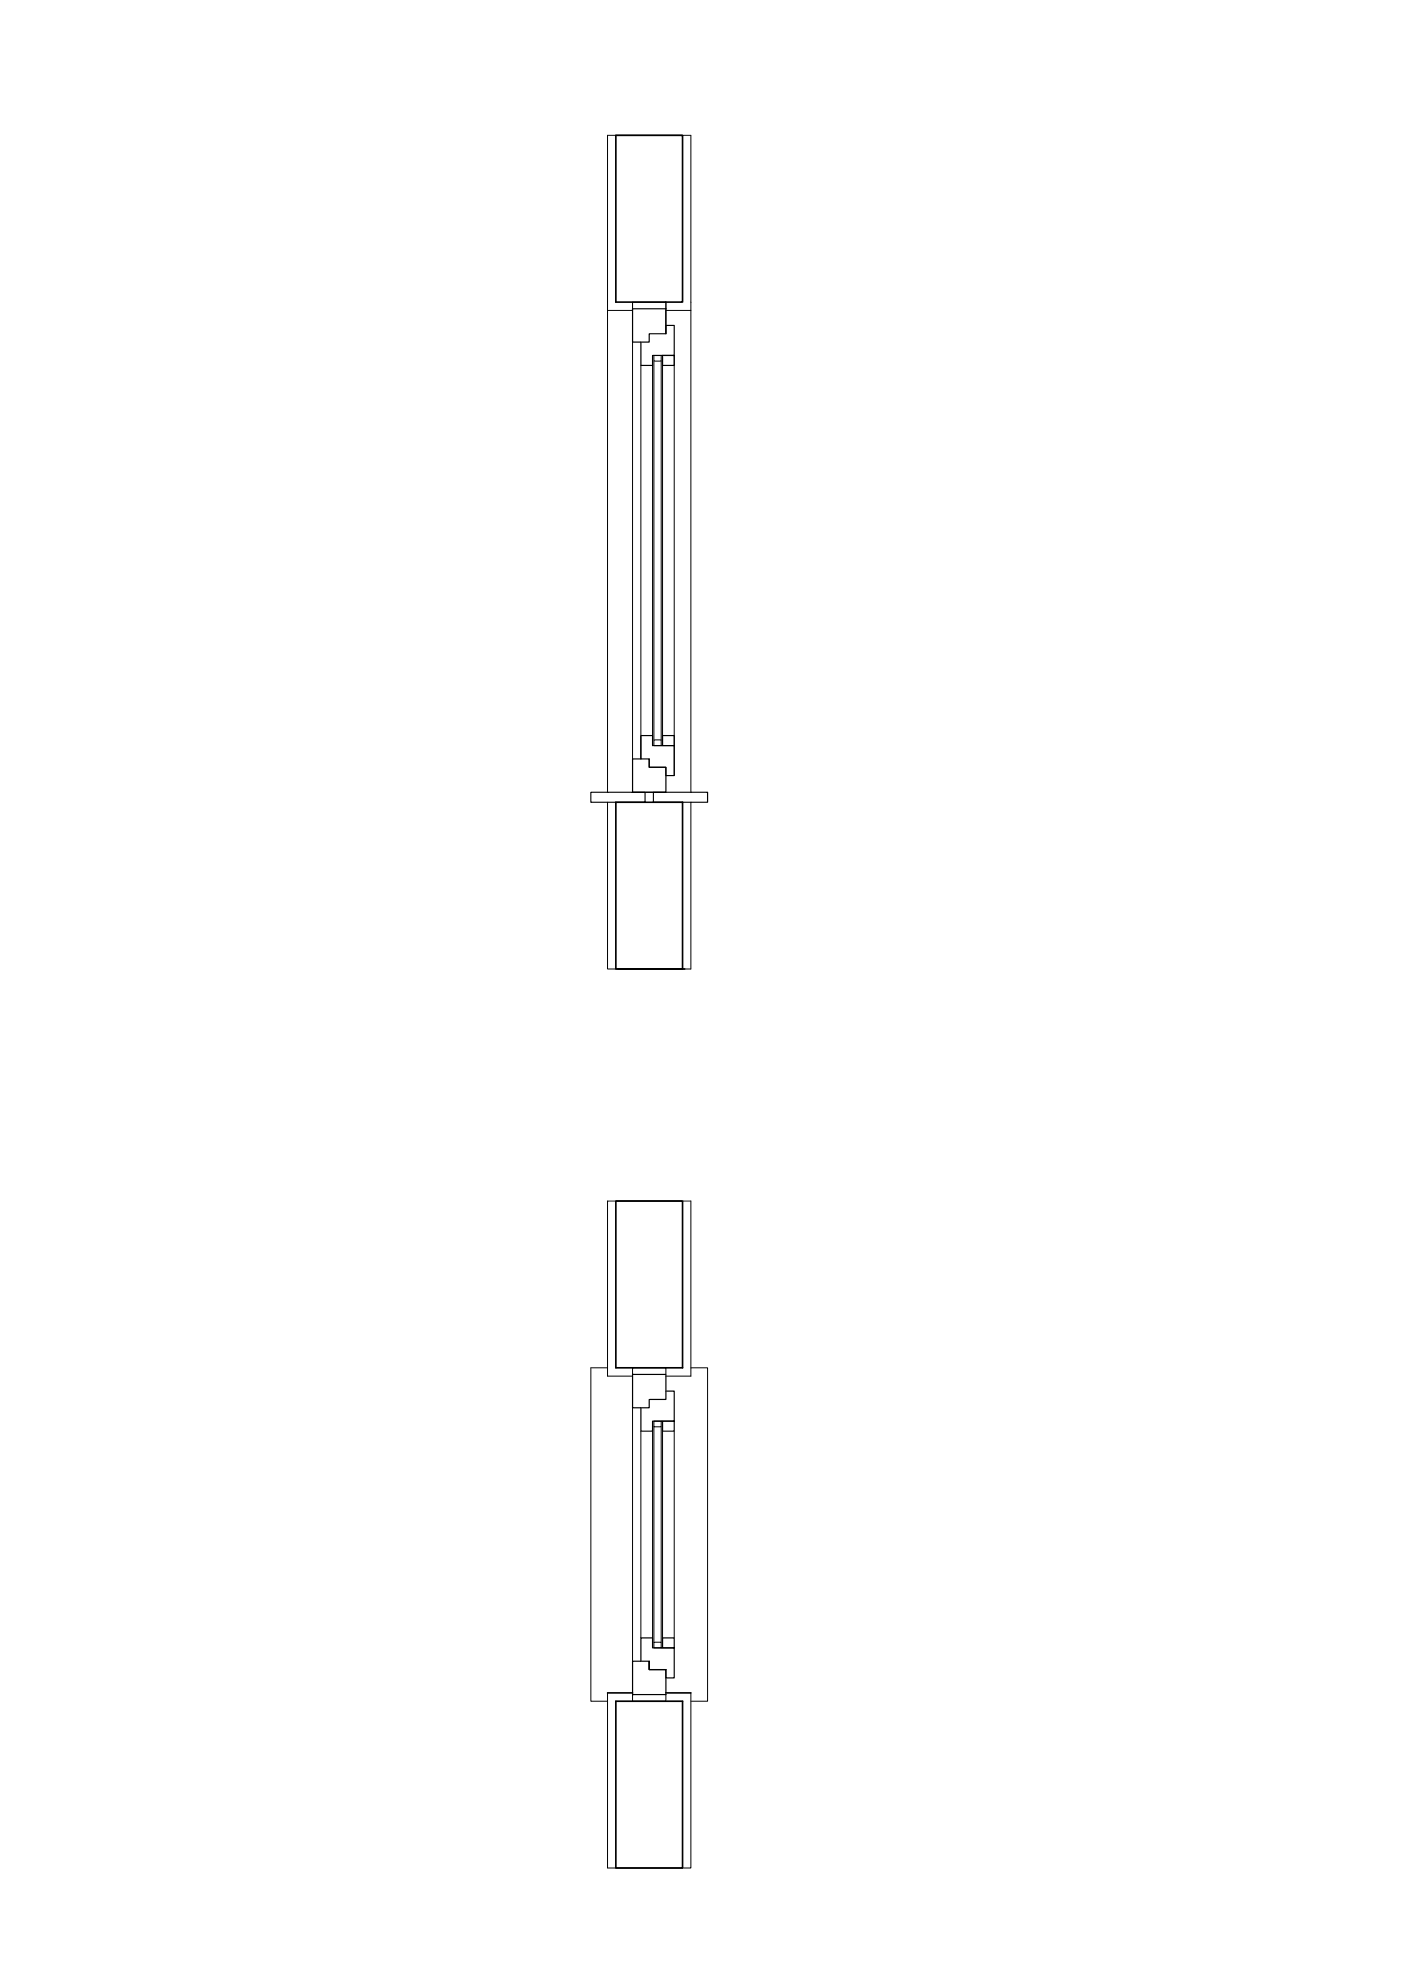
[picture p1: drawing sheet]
<svg xmlns="http://www.w3.org/2000/svg" width="420mm" height="594mm" viewBox="0 0 420 594" stroke-linecap="round" stroke-linejoin="round" font-family="sans-serif">
<!-- layer: 0.13 -->
<path d="M182.2 90.6v147M207.2 90.6v147M192.2 109.6v118M199.7 100.1v-9.5h-10v147h10M202.2 106.6v126M182.2 410.2h-5v100h5M189.7 412.7h-7.5v-52.5h25v52.5h-7.5M189.7 412.2v96M207.2 410.2h5v100h-5M192.2 429.2v62M202.2 429.2v62M182.2 507.7v52.5h25v-52.5" fill="none" stroke="#000" stroke-width=".3"/>
<!-- layer: 0.25 -->
<g fill="none" stroke="#000" stroke-width=".3">
<path d="M182.2 90.6v-50h25v50M182.2 93.1h7.5M189.7 90.6v2M199.7 93.1h7.5M199.7 90.6v2M195.7 109.6v111M196.1 108.3v113.6M198.3 106.6h-2.2v1.7h2.2v-1.7h.4M198.3 108.3v113.6M198.7 109.6v111M198.3 223.6h-2.2v-1.7h2.2v1.7h.4M182.2 240.6v50h25v-50"/>
<path d="M189.7 410.2h10v2h-10zM195.7 429.2v62M196.1 427.9v64.6M198.3 426.2h-2.2v1.7h2.2v-1.7h.4M198.3 427.9v64.6M198.7 429.2v62M198.3 494.2h-2.2v-1.7h2.2v1.7h.4M189.7 508.2h10v2h-10z"/>
</g>
<!-- layer: 0.50 -->
<path d="M184.7 40.6h20v50h-20zM184.7 240.6h20v50h-20zM185.3 290.6h20M184.7 360.2h20v50h-20zM182.2 507.7h7.5M184.7 510.2h20v50h-20zM199.7 507.7h7.5" fill="none" stroke="#000" stroke-width=".5"/>
<!-- layer: 0.35 -->
<g fill="none" stroke="#000" stroke-width=".35">
<path d="M189.7 92.6h10v7.5h-5v2.5h-5zM198.7 106.6h3.5v3h-3.5zM199.7 100.1v-2.5h2.5v9h-6.5v3h-3.5v-7M177.2 237.6h16.2v3h-16.2zM189.7 227.6h5v2.5h5v7.5h-10zM192.2 227.6v-7h3.5v3h6.5v9h-2.5v-2.5h-5v-2.5M195.9 237.6h16.3v3h-16.3zM198.7 220.6h3.5v3h-3.5zM189.7 412.2h10v7.5h-5v2.5h-5zM199.7 417.2h2.5v9h-6.5v3h-3.5v-7M198.7 426.2h3.5v3h-3.5zM189.7 498.2h5v2.5h5v7.5h-10z"/>
<path d="M192.2 498.2v-7h3.5v3h6.5v9h-2.5v-2.5h-5v-2.5v2.5h5M198.7 491.2h3.5v3h-3.5z"/>
</g>
</svg>
